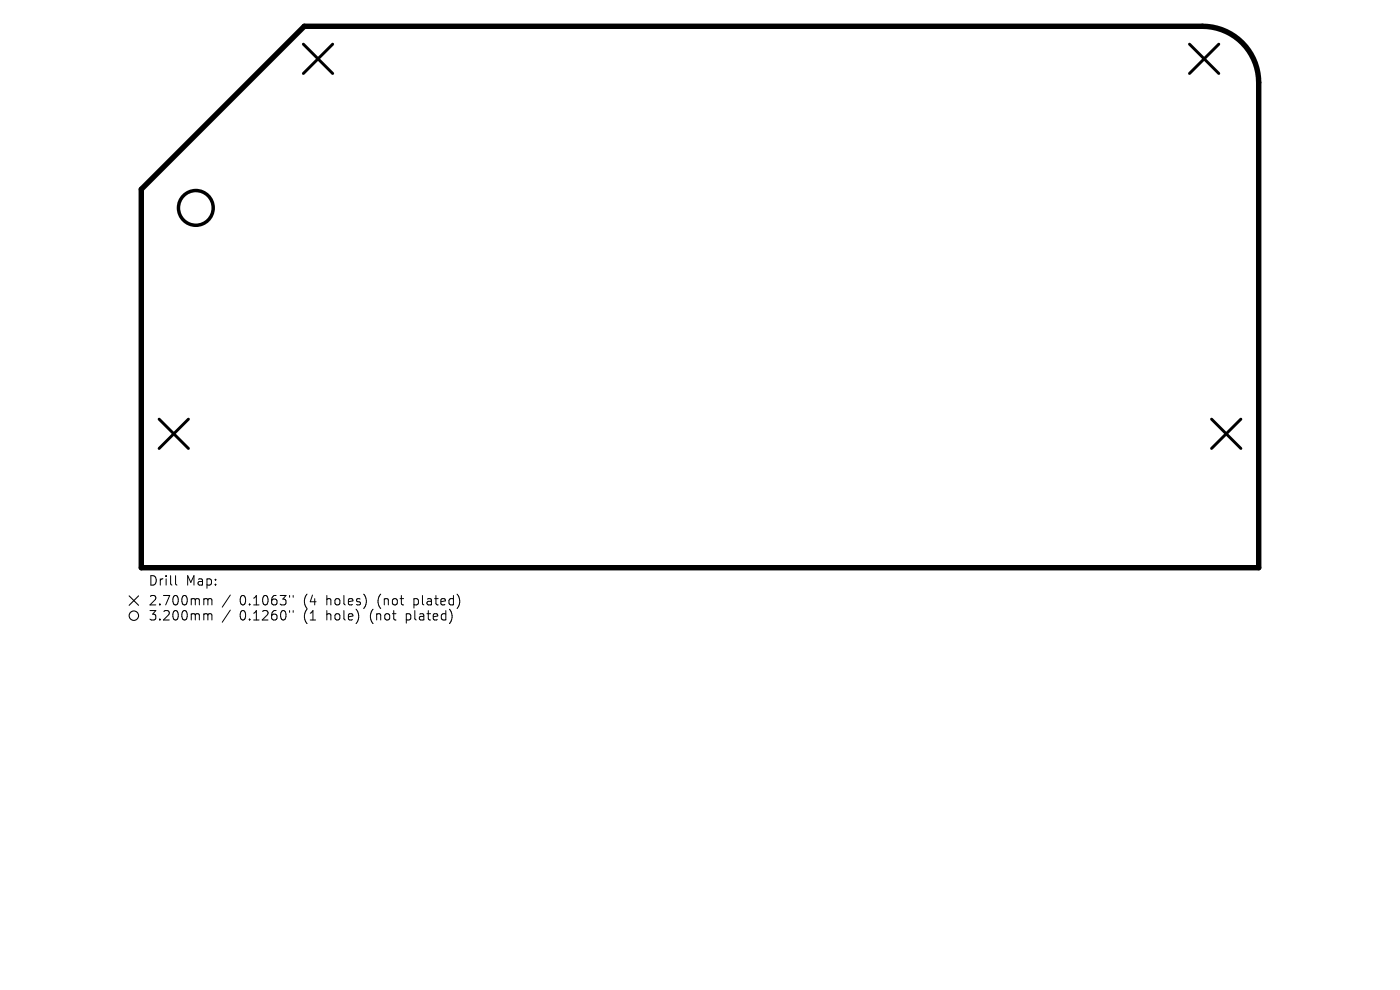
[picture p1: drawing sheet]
<svg xmlns="http://www.w3.org/2000/svg" width="297mm" height="210mm" viewBox="0 0 297 210" stroke-linecap="round" stroke-linejoin="round" font-family="sans-serif">
<defs><g id="words">
<g font-size="2.8">
<text x="31.4" y="124.5">Drill</text>
<text x="39.4" y="124.5">Map:</text>
<text x="31.4" y="128.7">2.700mm</text>
<text x="31.4" y="131.9">3.200mm</text>
<text x="50.8" y="128.7">0.1063&quot;</text>
<text x="50.8" y="131.9">0.1260&quot;</text>
<text x="64.6" y="128.7">(4</text>
<text x="64.6" y="131.9">(1</text>
<text x="69.5" y="128.7">holes)</text>
<text x="69.5" y="131.9">hole)</text>
<text x="79" y="131.9">(not</text>
<text x="80.6" y="128.7">(not</text>
<text x="86.8" y="131.9">plated)</text>
<text x="88.4" y="128.7">plated)</text>
</g>
</g></defs>
<path d="M30 40.2l34.6-34.6h190.5a11.9 11.9 0 0 1 11.9 11.9v102.9h-237z" fill="none" stroke="#000" stroke-width="1.2"/>
<path d="M64.4 9.4l6.2 6.2M70.6 9.4l-6.2 6.2M252.3 9.4l6.3 6.2M258.6 9.4l-6.3 6.2M33.8 88.9l6.2 6.2M40 88.9l-6.2 6.2M257 88.9l6.2 6.2M263.2 88.9l-6.2 6.2" fill="none" stroke="#000" stroke-width=".62"/>
<circle cx="41.5" cy="44.1" r="3.7" fill="none" stroke="#000" stroke-width=".74"/>
<g fill="none" stroke="#000" stroke-width=".21">
<path d="M37.2 122.1v1.7l.3 .3M43.5 127l.5 .1 .1 .2M43.5 130.2h.3l.3 .3M44.1 127.3l.3-.3 .5 .1 .1 1.2M44.1 127.3v1M44.1 130.5v1M44.1 130.5l.3-.3 .5 .1 .1 1.2M48.9 126.2l-1.8 2.6M48.9 129.4l-1.8 2.6M61.4 126.3v.4M61.4 129.5v.4M62.2 126.3v.4"/>
<path d="M62.2 129.5v.4"/>
</g>
<g fill="none" stroke="#000" stroke-width=".23">
<path d="M27.4 126.4l2 2M29.4 126.4l-2 2"/>
<circle cx="28.4" cy="130.6" r="1"/>
</g>
<use href="#words"/>
</svg>
